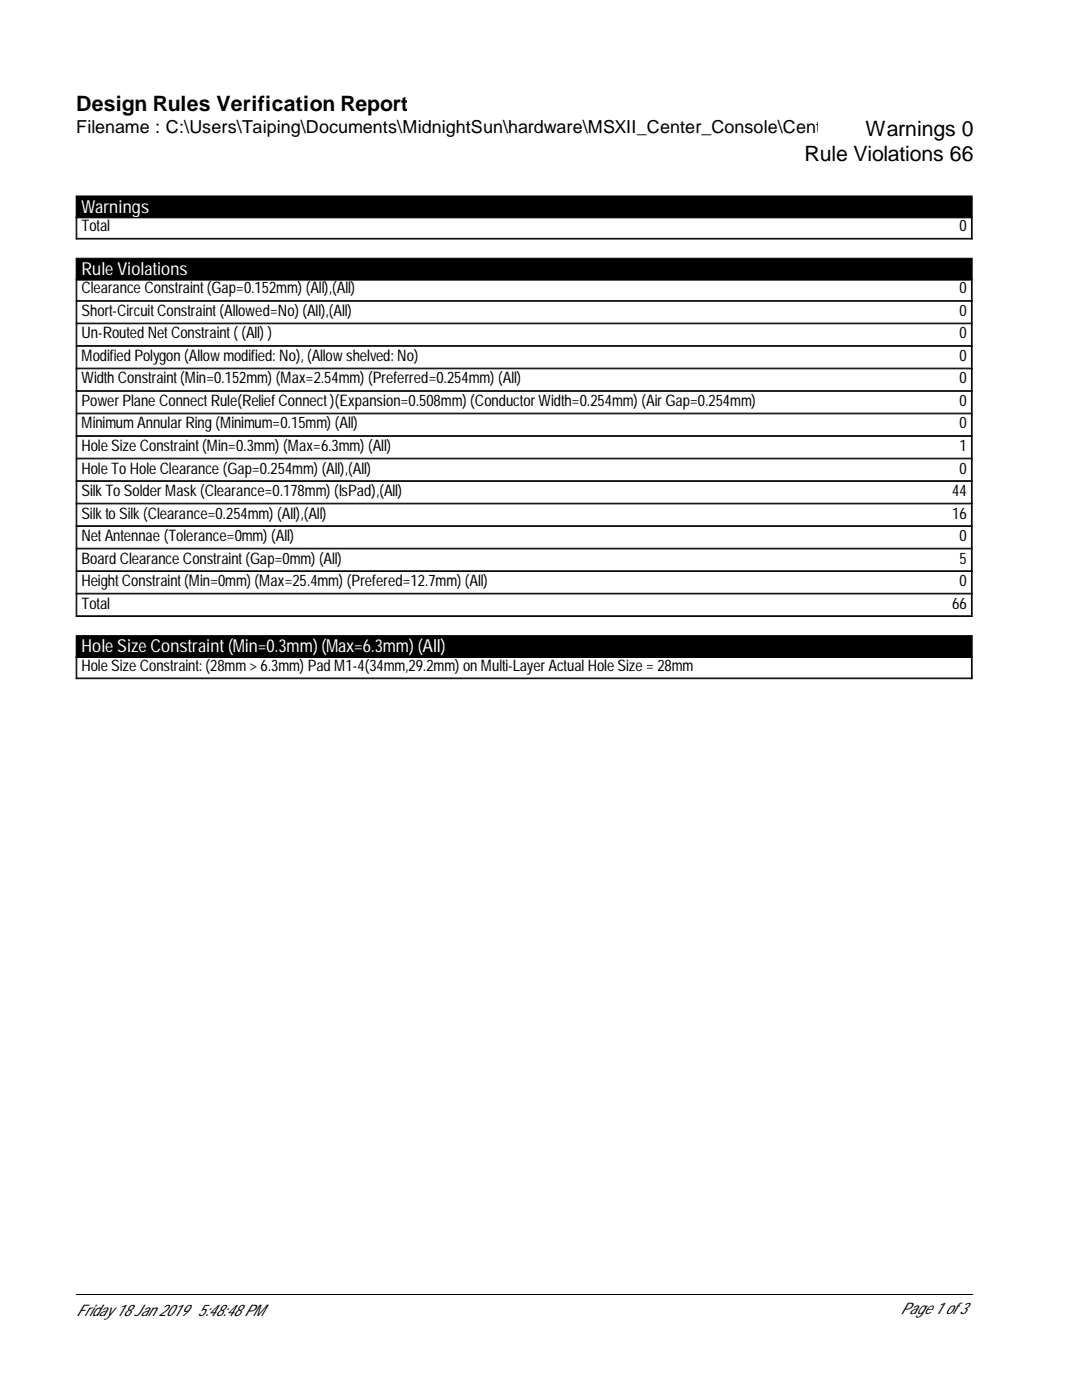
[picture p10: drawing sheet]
<svg xmlns="http://www.w3.org/2000/svg" width="216mm" height="279mm" viewBox="0 0 216 279" stroke-linecap="round" stroke-linejoin="round" font-family="sans-serif">
<defs><g id="words">
<g font-size="4.2">
<text x="15.2" y="22.2">Design Rules Verification Report</text>
<text x="172.7" y="27.1">Warnings 0</text>
<text x="160.5" y="32.1">Rule Violations 66</text>
</g>
<text font-size="3.6" x="15.2" y="26.6">Filename : C:\Users\Taiping\Documents\MidnightSun\hardware\MSXII_Center_Console\Cent</text>
<g font-size="3.6" fill="#fff">
<text x="16.3" y="42.4">Warnings</text>
<text x="16.3" y="54.9">Rule Violations</text>
<text x="16.3" y="130.2">Hole Size Constraint (Min=0.3mm) (Max=6.3mm) (All)</text>
</g>
<g font-size="3.2">
<text x="16.3" y="46.1">Total</text>
<text x="191.5" y="46.1">0</text>
<text x="16.3" y="58.6">Clearance Constraint (Gap=0.152mm) (All),(All)</text>
<text x="191.5" y="58.6">0</text>
<text x="16.3" y="63">Short-CircuitConstraint (Allowed=No) (All),(All)</text>
<text x="191.5" y="63">0</text>
<text x="16.3" y="67.5">Un-Routed Net Constraint ( (All) )</text>
<text x="191.5" y="67.5">0</text>
<text x="16.3" y="72">Modified Polygon (Allow modified: No), (Allow shelved: No)</text>
<text x="16.3" y="76.5">Width Constraint (Min=0.152mm) (Max=2.54mm) (Preferred=0.254mm) (All)</text>
<text x="191.5" y="72">0</text>
<text x="191.5" y="76.5">0</text>
<text x="16.3" y="81">Power Plane Connect Rule(ReliefConnect )(Expansion=0.508mm) (Conductor Width=0.254mm) (Air Gap=0.254mm)</text>
<text x="191.5" y="81">0</text>
<text x="16.3" y="85.5">Minimum Annular Ring (Minimum=0.15mm) (All)</text>
<text x="191.5" y="85.5">0</text>
<text x="16.3" y="90">Hole Size Constraint (Min=0.3mm) (Max=6.3mm) (All)</text>
<text x="16.3" y="94.5">Hole To Hole Clearance (Gap=0.254mm) (All),(All)</text>
<text x="191.5" y="90">1</text>
<text x="191.5" y="94.5">0</text>
<text x="16.3" y="99">Silk To Solder Mask (Clearance=0.178mm) (IsPad),(All)</text>
<text x="190" y="99">44</text>
<text x="16.3" y="103.5">Silk to Silk (Clearance=0.254mm) (All),(All)</text>
<text x="16.3" y="108">Net Antennae (Tolerance=0mm) (All)</text>
<text x="190" y="103.5">16</text>
<text x="191.5" y="108">0</text>
<text x="16.3" y="112.5">Board Clearance Constraint (Gap=0mm) (All)</text>
<text x="191.5" y="112.5">5</text>
<text x="16.3" y="117">Height Constraint (Min=0mm) (Max=25.4mm) (Prefered=12.7mm) (All)</text>
<text x="191.5" y="117">0</text>
<text x="16.3" y="121.5">Total</text>
<text x="190" y="121.5">66</text>
<text x="16.3" y="133.9">Hole Size Constraint: (28mm &gt; 6.3mm) Pad M1-4(34mm,29.2mm) on Multi-Layer Actual Hole Size = 28mm</text>
<text x="15.2" y="262.6">Friday 18 Jan 2019 5:48:48 PM</text>
<text x="179.7" y="262.3">Page 1 of3</text>
</g>
</g></defs>
<path d="M15.2 39.1h178.8v4.4h-178.8zM15.2 51.5h178.8v4.4h-178.8zM15.2 126.9h178.8v4.3h-178.8z" fill="#000" stroke="#000" stroke-width=".2"/>
<g fill="none" stroke="#000" stroke-width=".2">
<path d="M15.2 43.2v4.5h178.8v-4.5M15.2 47.6h178.8M15.2 55.6v67.4h178.8v-67.4M15.2 60h178.8M15.3 43.2v4.5M15.3 55.6v67.4M193.8 43.2v4.5M193.8 55.6v67.4M15.2 60.1h178.8M15.2 64.6h178.8M15.2 64.5h178.8M15.2 69.1h178.8"/>
<path d="M15.2 69h178.8M15.2 73.6h178.8M15.2 73.5h178.8M15.2 78.1h178.8M15.2 78h178.8M15.2 82.6h178.8M15.2 82.5h178.8M15.2 87.1h178.8M15.2 87h178.8M15.2 91.6h178.8M15.2 91.4h178.8M15.2 96.1h178.8"/>
<path d="M15.2 95.9h178.8M15.2 100.6h178.8M15.2 100.4h178.8M15.2 105.1h178.8M15.2 104.9h178.8M15.2 109.5h178.8M15.2 109.4h178.8M15.2 114h178.8M15.2 113.9h178.8M15.2 118.5h178.8M15.2 118.4h178.8M15.2 131v4.4h178.8v-4.4"/>
<path d="M15.2 122.9h178.8M15.2 135.3h178.8M15.3 131v4.4M193.8 131v4.4M15.2 258.3h178.9"/>
</g>
<use href="#words"/>
</svg>
